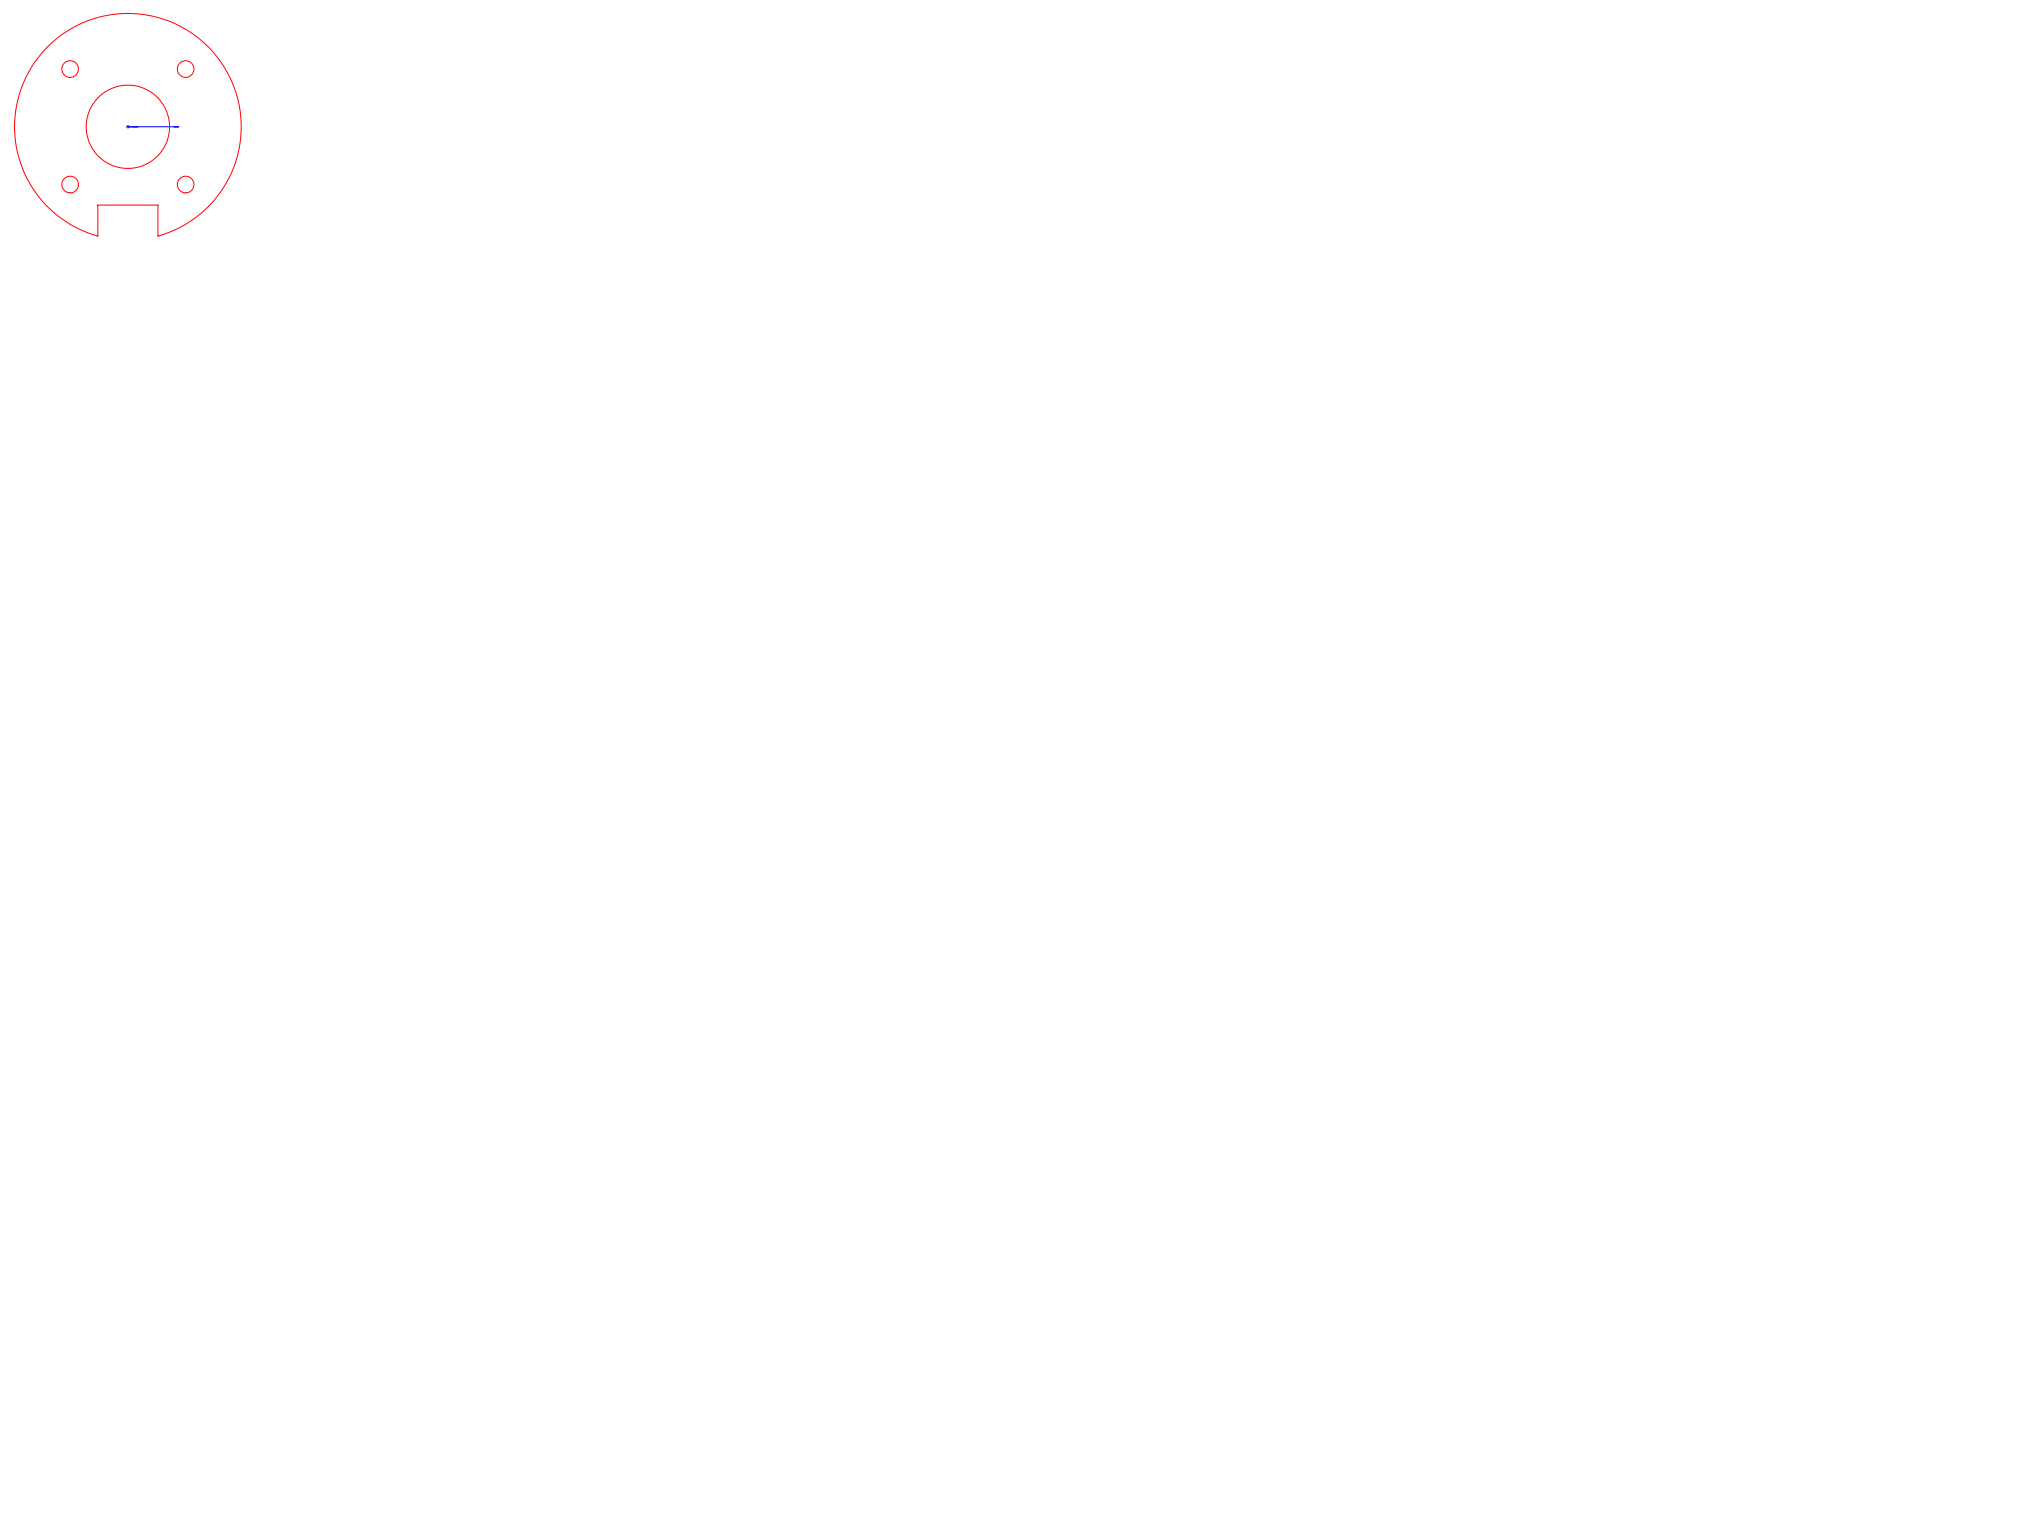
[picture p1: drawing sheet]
<svg xmlns="http://www.w3.org/2000/svg" width="610mm" height="457mm" viewBox="0 0 610 457" stroke-linecap="round" stroke-linejoin="round" font-family="sans-serif">
<path d="M38 38h.7zM38.4 38h.1M38.4 38h15.3M41.4 38h-1.5h1.5M53.7 38h-1.6h1.6" fill="none" stroke="#00f" stroke-width=".3"/>
<path d="M37.9 38h1M38 37.7l.7 .7M38.4 37.5v1M38.7 37.7l-.7 .7" fill="none" stroke="#808080" stroke-width=".3"/>
<path d="M52.1 38h1.6zM38 38h.7zM39.9 38h1.5zM38 38h.7z" fill="#00f"/>
<g fill="none" stroke="#f00" stroke-width=".3">
<path d="M14 14.3a34 34 0 0 1 53.6 6.5 34 34 0 0 1-20.2 50v-9.3h-18v9.3a34.1 34.1 0 0 1-15.4-56.5z"/>
<circle cx="21.1" cy="20.7" r="2.49"/>
<circle cx="38.4" cy="38" r="12.5"/>
<circle cx="55.7" cy="20.7" r="2.49"/>
<circle cx="21.1" cy="55.4" r="2.49"/>
<circle cx="55.7" cy="55.4" r="2.49"/>
</g>
</svg>
